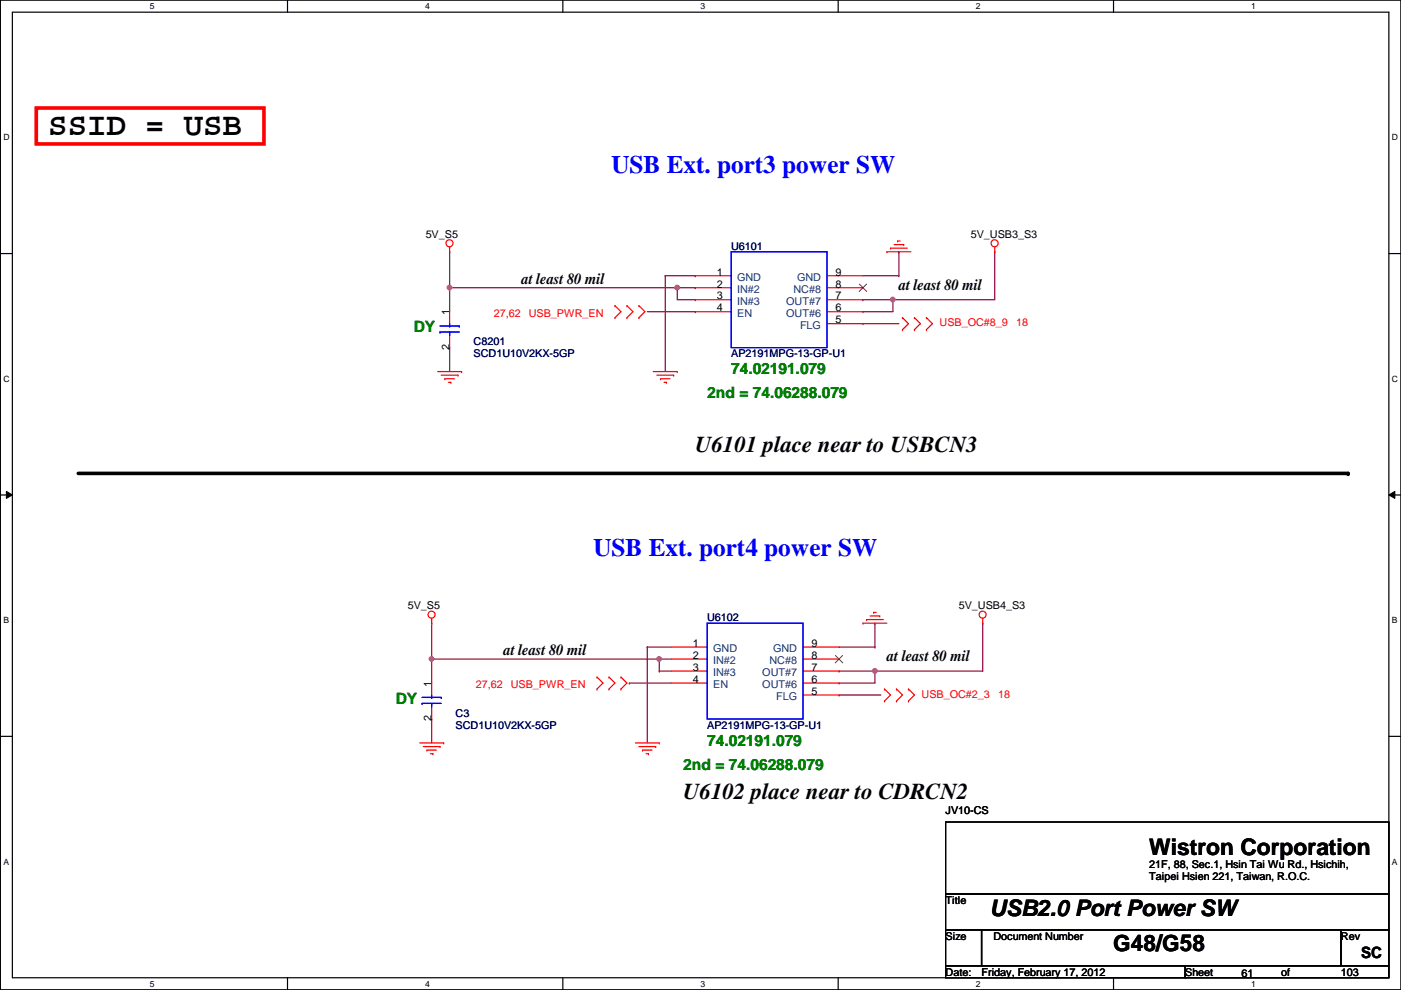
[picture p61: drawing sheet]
<svg xmlns="http://www.w3.org/2000/svg" width="297mm" height="210mm" viewBox="0 0 297 210" stroke-linecap="round" stroke-linejoin="round" font-family="sans-serif">
<defs><g id="words">
<text font-size="6.9" x="10.2" y="28.6">SSID = USB</text>
<g font-size="5.3" fill="#00f">
<text x="129.6" y="36.7">USB Ext. port3 power SW</text>
<text x="125.8" y="117.9">USB Ext. port4 power SW</text>
</g>
<g font-size="4.8">
<text x="147.4" y="95.8">U6101 place near to USBCN3</text>
<text x="144.9" y="169.5">U6102 place near to CDRCN2</text>
<text x="243.7" y="181.3">Wistron Corporation</text>
<text x="209.9" y="194.2">USB2.0 Port Power SW</text>
<text x="236" y="201.6">G48/G58</text>
</g>
<g font-size="3.3">
<text x="110.6" y="60.2">at least 80 mil</text>
<text x="190.6" y="61.4">at least 80 mil</text>
<text x="106.8" y="138.9">at least 80 mil</text>
<text x="188" y="140.2">at least 80 mil</text>
<text x="288.6" y="203">SC</text>
</g>
<g font-size="3.3" fill="#008000">
<text x="87.7" y="70.4">DY</text>
<text x="155" y="79.3">74.02191.079</text>
<text x="149.9" y="84.4">2nd = 74.06288.079</text>
<text x="83.9" y="149.2">DY</text>
<text x="149.9" y="158.1">74.02191.079</text>
<text x="144.9" y="163.2">2nd = 74.06288.079</text>
</g>
<g font-size="2.3">
<text x="90.3" y="50.4">5V_S5</text>
<text x="205.8" y="50.4">5V_USB3_S3</text>
<text x="152" y="58.4">1</text>
<text x="177.1" y="58.4">9</text>
<text x="152" y="61">2</text>
<text x="152" y="63.5">3</text>
<text x="177.1" y="63.5">7</text>
<text x="177.1" y="61">8</text>
<text x="95.3" y="66.8" transform="rotate(-90 95.3 66.8)">1</text>
<text x="152" y="66">4</text>
<text x="177.1" y="68.6">5</text>
<text x="177.1" y="66">6</text>
<text x="95.3" y="74.2" transform="rotate(-90 95.3 74.2)">2</text>
<text x="86.4" y="129.1">5V_S5</text>
<text x="203.3" y="129.1">5V_USB4_S3</text>
<text x="146.9" y="137.2">1</text>
<text x="172" y="137.2">9</text>
<text x="146.9" y="139.7">2</text>
<text x="146.9" y="142.2">3</text>
<text x="172" y="142.2">7</text>
<text x="172" y="139.7">8</text>
<text x="91.5" y="145.6" transform="rotate(-90 91.5 145.6)">1</text>
<text x="146.9" y="144.8">4</text>
<text x="172" y="147.3">5</text>
<text x="172" y="144.8">6</text>
<text x="91.5" y="153" transform="rotate(-90 91.5 153)">2</text>
<text x="200.5" y="172.6">JV10-CS</text>
<text x="243.7" y="184">21F, 88, Sec.1, Hsin Tai Wu Rd., Hsichih,</text>
<text x="200.5" y="191.6">Title</text>
<text x="243.7" y="186.6">Taipei Hsien 221, Taiwan, R.O.C.</text>
<text x="200.5" y="199.2">Size</text>
<text x="210.6" y="199.2">Document Number</text>
<text x="284.3" y="199.2">Rev</text>
<text x="200.5" y="206.8">Date:</text>
<text x="208.1" y="206.8">Friday, February 17, 2012</text>
<text x="251.3" y="206.8">Sheet</text>
<text x="263.2" y="207.1">61</text>
<text x="271.6" y="206.8">of</text>
<text x="284.3" y="206.8">103</text>
</g>
<g font-size="2.3" fill="#000080">
<text x="155" y="52.9">U6101</text>
<text x="100.4" y="73.2">C8201</text>
<text x="100.4" y="75.8">SCD1U10V2KX-5GP</text>
<text x="155" y="75.8">AP2191MPG-13-GP-U1</text>
<text x="149.9" y="131.7">U6102</text>
<text x="96.6" y="152">C3</text>
<text x="96.6" y="154.5">SCD1U10V2KX-5GP</text>
<text x="149.9" y="154.5">AP2191MPG-13-GP-U1</text>
</g>
<g font-size="2.3" fill="#004080">
<text x="156.3" y="59.5">GND</text>
<text x="169" y="59.5">GND</text>
<text x="156.3" y="62.1">IN#2</text>
<text x="156.3" y="64.6">IN#3</text>
<text x="166.7" y="64.6">OUT#7</text>
<text x="168.2" y="62.1">NC#8</text>
<text x="156.3" y="67.1">EN</text>
<text x="166.7" y="67.1">OUT#6</text>
<text x="169.6" y="69.7">FLG</text>
<text x="151.2" y="138.3">GND</text>
<text x="151.2" y="140.8">IN#2</text>
<text x="151.2" y="143.3">IN#3</text>
<text x="161.6" y="143.3">OUT#7</text>
<text x="163.1" y="140.8">NC#8</text>
<text x="163.9" y="138.3">GND</text>
<text x="151.2" y="145.9">EN</text>
<text x="161.6" y="145.9">OUT#6</text>
<text x="164.5" y="148.4">FLG</text>
</g>
<g font-size="2.3" fill="#f00">
<text x="104.7" y="67.1">27,62</text>
<text x="112.1" y="67.1">USB_PWR_EN</text>
<text x="199.2" y="69.2">USB_OC#8_9</text>
<text x="215.5" y="69.2">18</text>
<text x="100.9" y="145.9">27,62</text>
<text x="108.3" y="145.9">USB_PWR_EN</text>
<text x="195.4" y="147.9">USB_OC#2_3</text>
<text x="211.7" y="147.9">18</text>
</g>
<g font-size="1.8">
<text x="31.8" y="1.9">5</text>
<text x="90.1" y="1.9">4</text>
<text x="148.5" y="1.9">3</text>
<text x="206.9" y="1.9">2</text>
<text x="265.3" y="1.9">1</text>
<text x=".7" y="29.8">D</text>
<text x="295.1" y="29.8">D</text>
<text x=".7" y="80.9">C</text>
<text x="295.1" y="80.9">C</text>
<text x=".7" y="132.1">B</text>
<text x="295.1" y="132.1">B</text>
<text x=".7" y="183.3">A</text>
<text x="295.1" y="183.3">A</text>
<text x="31.8" y="209.2">5</text>
<text x="90.1" y="209.2">4</text>
<text x="148.5" y="209.2">3</text>
<text x="206.9" y="209.2">2</text>
<text x="265.3" y="209.2">1</text>
</g>
</g></defs>
<path d="M.1 0h296.9v209.8h-296.9zM2.6 2.6h291.9v204.7h-291.9z" fill="none" stroke="#000" stroke-width=".25"/>
<g fill="#fff">
<path d="M31.8 .3h1v2h-1z"/>
<path d="M31.8 207.6h1v1.9h-1z"/>
</g>
<path d="M61 0v2.6M61 207.3v2.5" fill="none" stroke="#000" stroke-width=".25"/>
<g fill="#fff">
<path d="M90.1 .3h1v2h-1z"/>
<path d="M90.1 207.6h1v1.9h-1z"/>
</g>
<path d="M119.3 0v2.6M119.3 207.3v2.5" fill="none" stroke="#000" stroke-width=".25"/>
<g fill="#fff">
<path d="M148.5 .3h1v2h-1z"/>
<path d="M148.5 207.6h1v1.9h-1z"/>
</g>
<path d="M177.7 0v2.6M177.7 207.3v2.5" fill="none" stroke="#000" stroke-width=".25"/>
<g fill="#fff">
<path d="M206.9 .3h1v2h-1z"/>
<path d="M206.9 207.6h1v1.9h-1z"/>
</g>
<path d="M236.1 0v2.6M236.1 207.3v2.5" fill="none" stroke="#000" stroke-width=".25"/>
<g fill="#fff">
<path d="M265.3 .3h.9v2h-.9z"/>
<path d="M265.3 207.6h.9v1.9h-.9z"/>
<path d="M.7 28.2h1.3v1.9h-1.3z"/>
<path d="M295.1 28.2h1.3v1.9h-1.3z"/>
<path d="M.7 79.3h1.3v2h-1.3z"/>
<path d="M295.1 79.3h1.3v2h-1.3z"/>
</g>
<path d="M.1 53.8h2.5M294.5 53.8h2.5" fill="none" stroke="#000" stroke-width=".25"/>
<g fill="#fff">
<path d="M.7 130.5h1.2v2h-1.2z"/>
<path d="M295.1 130.5h1.2v2h-1.2z"/>
</g>
<path d="M.1 104.9h2.5M294.5 104.9h2.5" fill="none" stroke="#000" stroke-width=".25"/>
<path d="M1.4 104.2l1.2 .7-1.2 .8zM294.5 104.9l1.2-.7v1.5z" fill="#000"/>
<path d="M1.4 104.2l1.2 .7-1.2 .8zM294.5 104.9l1.2-.7v1.5z" fill="none" stroke="#000" stroke-width=".21"/>
<g fill="#fff">
<path d="M.7 181.7h1.2v2h-1.2z"/>
<path d="M295.1 181.7h1.2v2h-1.2z"/>
</g>
<path d="M.1 156.1h2.5M294.5 156.1h2.5" fill="none" stroke="#000" stroke-width=".25"/>
<g fill="none" stroke="#800040" stroke-width=".25">
<path d="M95.3 53.4h.1M95.3 53.4v12.7M141.1 58.5h.1M141.1 58.5v20.3M210.9 53.4h.1M210.9 53.4v10.1h-27.9M95.3 61h.1M137.2 66.1h10.2M143.6 63.5h3.8M143.6 61h3.8M147.4 66.1h.1M147.4 63.5h.1"/>
<path d="M147.4 61h.1M183 68.6h.1M183 63.5h.1M183 68.6h7.6M189.3 63.5h.1"/>
</g>
<circle cx="143.6" cy="61" r=".49" fill="#f0f"/>
<circle cx="143.6" cy="61" r=".49" fill="none" stroke="#f0f" stroke-width=".25"/>
<path d="M141.1 58.5h6.3M147.4 58.5h.1M95.3 73.7h.1M95.3 61h.1M95.3 73.7v5.1M95.3 61h48.3M143.6 61h.1M143.6 61v2.5" fill="none" stroke="#800040" stroke-width=".25"/>
<circle cx="95.3" cy="61" r=".49" fill="#f0f"/>
<circle cx="95.3" cy="61" r=".49" fill="none" stroke="#f0f" stroke-width=".25"/>
<path d="M183 66.1h.1M189.3 63.5h.1M189.3 63.5v2.6h-6.3" fill="none" stroke="#800040" stroke-width=".25"/>
<circle cx="189.3" cy="63.5" r=".49" fill="#f0f"/>
<circle cx="189.3" cy="63.5" r=".49" fill="none" stroke="#f0f" stroke-width=".25"/>
<g fill="none" stroke="#800040" stroke-width=".25">
<path d="M91.5 132.1h.1M91.5 139.7h.1M91.5 132.1v12.7M137.2 137.2h.1M137.2 137.2v20.3M139.8 139.7h.1M139.8 139.7h2.5M208.4 132.1h.1M208.4 132.1v10.2h-30.5M133.4 144.8h.1M133.4 144.8h8.9M139.8 142.3h.1"/>
<path d="M139.8 142.3h2.5M177.9 147.4h.1M177.9 142.3h.1M177.9 147.4h8.9M185.5 142.3h.1"/>
</g>
<circle cx="139.8" cy="139.7" r=".49" fill="#f0f"/>
<circle cx="139.8" cy="139.7" r=".49" fill="none" stroke="#f0f" stroke-width=".25"/>
<path d="M91.5 139.7h.1M91.5 139.7h48.3M137.2 137.2h.1M137.2 137.2h5.1M139.8 139.7h.1M139.8 139.7v2.6M91.5 152.4h.1M91.5 152.4v5.1" fill="none" stroke="#800040" stroke-width=".25"/>
<circle cx="91.5" cy="139.7" r=".49" fill="#f0f"/>
<circle cx="91.5" cy="139.7" r=".49" fill="none" stroke="#f0f" stroke-width=".25"/>
<path d="M177.9 144.8h.1M185.5 142.3h.1M185.5 142.3v2.5h-7.6" fill="none" stroke="#800040" stroke-width=".25"/>
<circle cx="185.5" cy="142.3" r=".49" fill="#f0f"/>
<circle cx="185.5" cy="142.3" r=".49" fill="none" stroke="#f0f" stroke-width=".25"/>
<path d="M183 58.5h7.6M190.6 58.5h.1M190.6 53.4h.1M190.6 53.4v5.1M177.9 137.2h7.6M185.5 137.2h.1M185.5 132.1h.1M185.5 132.1v5.1" fill="none" stroke="#800040" stroke-width=".25"/>
<g fill="none" stroke="#f00" stroke-width=".25">
<path d="M95.3 53.4h.1M95.3 52.4v1M147.4 58.5h7.6M175.3 58.5h7.7M188 53.4h.1M188 53.4h5.1M188.8 52.6h.1M188.8 52.6h3.6M189.6 51.9h2M190.3 51.1h.1M190.3 51.1h.5M191.6 51.9h.1"/>
<path d="M210.9 53.4h.1M210.9 52.4v1M92.8 78.8h5.1M93.6 79.5h3.5M95.3 66.1v2.5M95.3 71.2v2.5M97.1 79.5h.1M97.9 78.8h.1M130.4 67.4h.1M130.4 64.8h.1M130.4 64.8l1.3 1.3-1.3 1.3M132.9 64.8h.1"/>
<path d="M132.9 67.4h.1M132.9 64.8l1.3 1.3-1.3 1.3M135.5 67.4h.1M135.5 64.8h.1M135.5 64.8l1.2 1.3-1.2 1.3M138.5 78.8h5.1M139.3 79.5h3.5M142.8 79.5h.1M143.6 78.8h.1M147.4 61h7.6M147.4 63.5h7.6M147.4 66.1h7.6"/>
<path d="M175.3 61h7.7M175.3 63.5h7.7M175.3 66.1h7.7M175.3 68.6h7.7M191.3 69.9h.1M191.3 67.4h.1M191.3 67.4l1.3 1.2-1.3 1.3M193.9 67.4h.1M193.9 69.9h.1M193.9 67.4l1.3 1.2-1.3 1.3M196.4 69.9h.1M196.4 67.4h.1"/>
<path d="M196.4 67.4l1.3 1.2-1.3 1.3M94.3 80.3h.1M94.3 80.3h2M95.1 81.1h.5M95.6 81.1h.1M140 80.3h.1M140 80.3h2.1M140.8 81.1h.5M141.3 81.1h.1M91.5 132.1h.1M91.5 131.1v1M142.3 137.2h7.6"/>
<path d="M142.3 139.7h7.6M170.3 137.2h7.6M170.3 139.7h7.6M183 132.1h.1M183 132.1h5M183.7 131.4h.1M183.7 131.4h3.6M184.5 130.6h2M185.2 129.8h.1M185.2 129.8h.6M186.5 130.6h.1M208.4 132.1h.1"/>
<path d="M208.4 131.1v1M89 157.5h5.1M89.7 158.3h3.6M90.5 159h.1M90.5 159h2M91.3 159.8h.5M91.5 144.8v2.6M91.5 149.9v2.5M91.8 159.8h.1M93.3 158.3h.1M94.1 157.5h.1M126.6 146.1h.1"/>
<path d="M126.6 143.6h.1M126.6 143.6l1.2 1.2-1.2 1.3M129.1 143.6h.1M129.1 146.1h.1M129.1 143.6l1.3 1.2-1.3 1.3M131.7 146.1h.1M131.7 143.6h.1M131.7 143.6l1.2 1.2-1.2 1.3M134.7 157.5h5.1M135.5 158.3h3.5M136.2 159h.1M136.2 159h2.1"/>
<path d="M137 159.8h.5M137.5 159.8h.1M139 158.3h.1M139.8 157.5h.1M142.3 142.3h7.6M142.3 144.8h7.6M170.3 142.3h7.6M170.3 144.8h7.6M170.3 147.4h7.6M187.5 148.6h.1M187.5 146.1h.1M187.5 146.1l1.3 1.3-1.3 1.2"/>
<path d="M190.1 146.1h.1M190.1 148.6h.1M190.1 146.1l1.2 1.3-1.2 1.2M192.6 148.6h.1M192.6 146.1h.1M192.6 146.1l1.3 1.3-1.3 1.2"/>
<circle cx="95.3" cy="51.6" r=".75"/>
<circle cx="210.9" cy="51.6" r=".75"/>
<circle cx="91.5" cy="130.3" r=".75"/>
<circle cx="208.3" cy="130.3" r=".75"/>
</g>
<path d="M200.5 174.3h94v15.2h-94zM200.5 189.5h94v7.6h-94zM200.5 197.1h7.6v7.7h-7.6zM208.1 197.1h76.2v7.7h-76.2zM284.3 197.1h10.2v7.7h-10.2zM200.5 204.8h50.8v2.5h-50.8zM251.3 204.8h43.2v2.5h-43.2z" fill="none" stroke="#000" stroke-width=".25"/>
<path d="M7.7 22.9h48.3v7.6h-48.3z" fill="none" stroke="#f00" stroke-width=".76"/>
<path d="M16.6 100.4h269.2" fill="none" stroke="#000" stroke-width=".76"/>
<circle cx="285.8" cy="100.4" r=".38" fill="#000"/>
<g fill="none" stroke="#00f" stroke-width=".25">
<path d="M155 53.4h20.3v20.3h-20.3zM93.3 70.4h.1M93.3 69.1h4.1M93.3 70.4h4.1M95.3 69.1h.1M95.3 70.4h.1M95.3 68.6v.5M95.3 70.4v.8M97.4 69.1h.1M149.9 132.1h20.4v20.3h-20.4zM89.5 149.1h.1M89.5 147.9h4.1"/>
<path d="M89.5 149.1h4.1M91.5 147.9h.1M91.5 149.1h.1M91.5 147.4v.5M91.5 149.1v.8M93.6 147.9h.1"/>
</g>
<path d="M182.2 60.2l1.6 1.6M183.7 60.2l-1.5 1.6M177.1 139l1.6 1.5M178.6 139l-1.5 1.5" fill="none" stroke="#804000" stroke-width=".21"/>
<circle cx="143.6" cy="61" r=".49" fill="#f0f"/>
<circle cx="143.6" cy="61" r=".49" fill="none" stroke="#f0f" stroke-width=".25"/>
<circle cx="95.3" cy="61" r=".49" fill="#f0f"/>
<circle cx="95.3" cy="61" r=".49" fill="none" stroke="#f0f" stroke-width=".25"/>
<circle cx="189.3" cy="63.5" r=".49" fill="#f0f"/>
<circle cx="189.3" cy="63.5" r=".49" fill="none" stroke="#f0f" stroke-width=".25"/>
<circle cx="139.8" cy="139.7" r=".49" fill="#f0f"/>
<circle cx="139.8" cy="139.7" r=".49" fill="none" stroke="#f0f" stroke-width=".25"/>
<circle cx="91.5" cy="139.7" r=".49" fill="#f0f"/>
<circle cx="91.5" cy="139.7" r=".49" fill="none" stroke="#f0f" stroke-width=".25"/>
<circle cx="185.5" cy="142.3" r=".49" fill="#f0f"/>
<circle cx="185.5" cy="142.3" r=".49" fill="none" stroke="#f0f" stroke-width=".25"/>
<use href="#words"/>
</svg>
